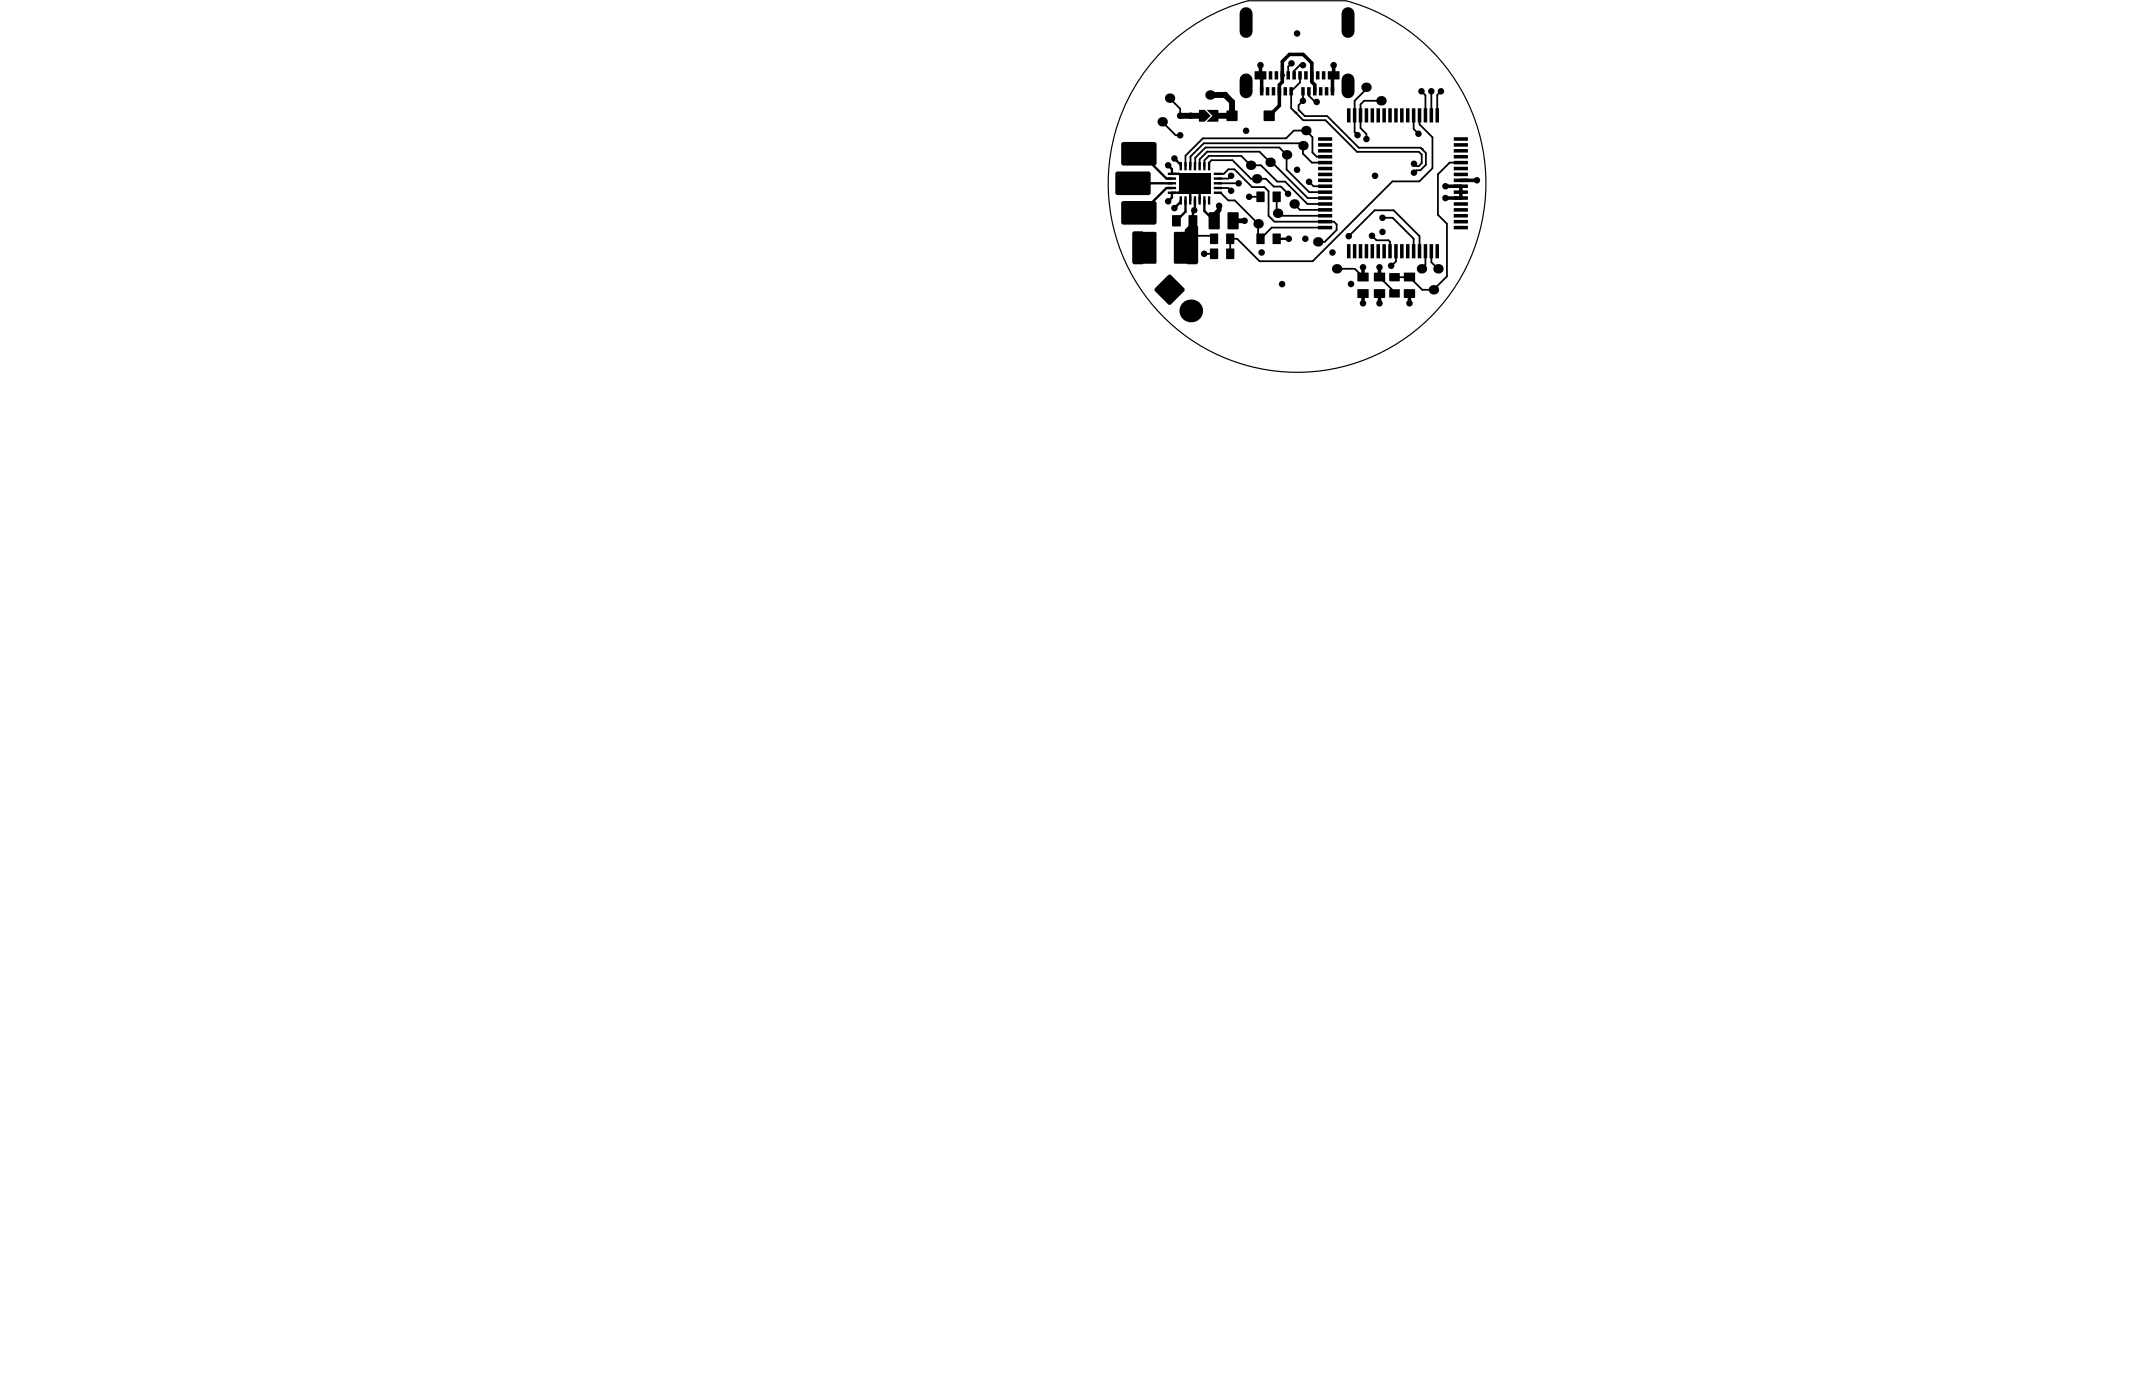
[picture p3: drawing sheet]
<svg xmlns="http://www.w3.org/2000/svg" width="302mm" height="195mm" viewBox="0 0 302 195" stroke-linecap="round" stroke-linejoin="round" font-family="sans-serif">
<circle cx="183" cy="25.9" r="26.7" fill="none" stroke="#000" stroke-width=".17"/>
<g fill="#000">
<path d="M169.2 15.5h.8l.8 .8-.8 .9-.8-.1zM170.2 15.5h1.7v1.6l-1.7 .1 .9-.9zM173.1 15.6h.1v.1h-.2zM173 16.9h.2v.2zM174.5 16.9h.1l-.1 .2zM174.5 15.6l.1 .1h-.1zM177 11.1h.1v.1zM177 10.1l.1-.1v.2h-.1zM177.7 13.4l.1 .1zM178.3 15.6h.1v.1h-.1zM178.3 16.9h.1v.2zM178.5 11.1h.2l-.2 .1z"/>
<path d="M178.5 10l.2 .2h-.2zM178.6 13.4v.1zM179 12.3h.1zM179.4 10l.1 .1zM179.4 13.4l.1 .1zM179.7 16.9h.1l-.1 .2zM179.7 15.6l.1 .1h-.1zM179.8 11.2h.1zM180.3 10v.1zM180.2 13.4l.1 .1zM181.1 10l.1 .1zM181.1 13.4v.1z"/>
<path d="M181.5 12.3h.1zM181.9 10l.1 .1zM181.9 13.4l.1 .1zM182.3 11.2h.1zM182.8 10v.1zM183.6 10l.1 .1zM183.6 13.4v.1zM184 12.3h.1zM184.4 10l.1 .1zM184.4 13.4l.1 .1zM184.8 11.2h.1zM185.3 10v.1z"/>
<path d="M185.2 13.4l.1 .1zM185.9 19.8l.1 .1zM186.1 10l.1 .1zM186.1 13.4v.1zM186.5 12.3h.1zM186.9 10l.1 .1zM186.9 13.4l.1 .1zM187.3 11.1h.1v.1zM187.4 10.1v-.1v.2h-.1zM187.7 13.4l.1 .1zM188.9 11.1h.1l-.1 .1zM188.9 10l.1 .2h-.1z"/>
<path d="M190 17.2l.1 .1zM190.9 17.2v.1zM191.3 15.3h.1zM191.7 17.2v.1zM192.1 15.3h.1zM192.5 17.2l.1 .1zM193.4 17.2v.1zM193.8 15.3h.1zM194.2 17.2v.1zM194.6 15.3h.1zM195 17.2l.1 .1zM195.9 17.2v.1z"/>
<path d="M196.3 15.3h.1zM196.7 17.2v.1zM197.1 15.3h.1zM197.5 17.2l.1 .1zM198.4 17.2v.1zM198.8 15.3h.1zM199.2 17.2v.1zM199.6 15.3h.1zM200 17.2l.1 .1zM200.8 17.2l.1 .1zM201.7 17.2v.1zM202.1 15.3h.1z"/>
<path d="M202.5 17.2l.1 .1zM205.1 19.8v.1zM207 19.4h.1zM157.5 24.2h.2v.3h-.4zM157.3 27.2h.4v.3h-.2zM158.3 20.1l.2-.1v.4h-.3zM158.2 23h.3v.4l-.3-.2zM158.3 28.4h.2v.3h-.3zM158.2 31.4h.3v.3l-.3-.2zM161.3 32.8l.1-.1v.2h-.2zM161.2 37h.2v.2zM159.9 32.6h1.3l.4 .5v3.8l-.4 .4h-1.3l-.2-.3v-4.1z"/>
<path d="M162 27.2h.3l-.1 .3h-.2zM162 24.2l.3 .2v.1h-.3zM162.8 23h.4l-.2 .3-.2 .1zM162.8 20l.3 .2 .1 .2h-.4zM162.8 31.4h.4l-.2 .3h-.2zM162.8 28.4l.3 .1 .1 .2h-.4zM163 32.7l.2 .2h-.2zM163 37h.2l-.2 .2zM164.8 38.8h.3h.1l-.2 .3zM165.4 30.4h.1v.1h-.2zM165.3 31.8h.2v.2zM165.7 32.8l.1-.1v.2h-.2z"/>
<path d="M165.6 37h.2v.2zM166.5 30.4l.1 .1h-.1zM166.5 31.8h.1l-.1 .2zM167.4 32.7l.2 .2h-.2zM167.4 37h.2l-.2 .2zM167.7 30.4h.1v.1h-.1zM167.7 31.8h.1v.2zM168.8 30.4l.1 .1h-.1zM168.8 31.8h.1l-.1 .2zM167.8 31.8h1l.2 .2v5.1l-.2 .2h-1.2l-.5-.4v-4.5zM170.6 30l.1-.1v.2h-.2zM170.5 32.2h.2v.2z"/>
<path d="M170.7 34.3h.1v.1zM170.7 33l.1-.1v.2h-.1zM170.7 35.1h.1v.1h-.1zM170.7 36.4h.1v.2zM171.7 34.3h.2l-.2 .1zM171.7 32.9l.2 .2h-.2zM171.7 35.1l.2 .1h-.2zM171.7 36.4h.2l-.2 .2zM171.9 29.9l.2 .2h-.2zM171.9 32.2h.2l-.2 .2zM173 34.3h.1v.1zM173 33l.1-.1v.2h-.1z"/>
<path d="M173 35.1h.1v.1h-.1zM173 36.4h.1v.2zM173.2 30l.1-.1v.2h-.1zM173.2 32.2h.1v.2zM174 34.3h.1l-.1 .1zM174 32.9l.1 .2h-.1zM174 35.1l.1 .1h-.1zM174 36.4h.1l-.1 .2zM174.6 29.9l.2 .2h-.2zM174.6 32.2h.2l-.2 .2zM177.3 27.1l.1-.1v.1h-.2zM177.2 28.4h.2v.1z"/>
<path d="M177.3 33l.1-.1v.2h-.2zM177.2 34.3h.2v.1zM178.3 27l.1 .1h-.1zM178.3 28.4h.1l-.1 .1zM178.3 32.9l.1 .2h-.1zM178.3 34.3h.1l-.1 .1zM179.6 27.1v-.1v.1h-.1zM179.5 28.4h.1v.1zM179.6 33v-.1v.2h-.1zM179.5 34.3h.1v.1zM180.6 27l.1 .1h-.1zM180.6 28.4h.1l-.1 .1z"/>
<path d="M180.6 32.9l.1 .2h-.1zM180.6 34.3h.1l-.1 .1zM185.9 32.3l.1 .1zM185.9 31.5h.1zM185.9 30.6l.1 .1zM185.9 29.8l.1 .1zM185.9 29h.1zM185.9 28.1l.1 .1zM185.9 27.3l.1 .1zM185.9 26.5h.1zM185.9 25.6l.1 .1zM185.9 24.8l.1 .1z"/>
<path d="M185.9 24h.1zM185.9 23.1l.1 .1zM185.9 22.3l.1 .1zM185.9 21.5h.1zM185.9 20.6l.1 .1zM187.9 31v.1zM187.9 28.5v.1zM187.9 26v.1zM187.9 23.5v.1zM187.9 21v.1zM190 36.4h.1zM190.5 34.4v.1z"/>
<path d="M191.3 34.4l.1 .1zM191.5 38.5h.1v.1h-.1zM191.5 39.6h.1v.1zM192.1 34.4l.1 .1zM192.5 36.4h.1zM193 39.6h.1l-.1 .1zM193 38.5l.1 .1h-.1zM193 34.4v.1zM193.8 34.4l.1 .1zM193.9 38.5v.1h-.1zM193.8 39.6h.1v.1zM194.6 34.4l.1 .1z"/>
<path d="M195 36.4h.1zM195.3 39.6h.1l-.1 .1zM195.3 38.5l.1 .1h-.1zM195.5 34.4v.1zM196 38.6l.1-.1v.2h-.1zM196 39.6h.1v.1zM196.3 34.4l.1 .1zM197.1 34.4l.1 .1zM197.4 39.6h.1l-.1 .1zM197.4 38.5l.1 .2h-.1zM197.5 36.4h.1zM198 34.4v.1z"/>
<path d="M198.1 38.5h.1v.1h-.2zM198 39.6h.2v.1zM198.8 34.4l.1 .1zM199.5 39.6h.1l-.1 .1zM199.5 38.5l.1 .1h-.1zM199.6 34.4l.1 .1zM200 36.4h.1zM200.5 34.4v.1zM200.8 36.4h.1zM201.3 34.4v.1zM202.1 34.4l.1 .1zM202.5 36.4h.1z"/>
<path d="M203 34.4v.1zM205.1 20.6v.1zM205.1 22.3v.1zM205.1 23.1v.1zM205.1 24.8v.1zM205.1 25.6v.1zM205.1 27.3v.1zM205.1 28.1v.1zM205.1 29.8v.1zM205.1 30.6v.1zM205.1 32.3v.1zM207 20.2h.1z"/>
<path d="M207 21l.1 .1zM207 21.9h.1zM207 22.7h.1zM207 23.5l.1 .1zM207 24.4h.1zM207 25.2h.1zM207 26l.1 .1zM207 26.9h.1zM207 27.7h.1zM207 28.5l.1 .1zM207 29.4h.1zM207 30.2h.1z"/>
<path d="M207 31l.1 .1zM207 31.9h.1zM163 40.7l.2 .2-.2 .2-.1-.1zM165 42.7l.2 .2-.1 .1-.3-.1zM167 40.7l.1 .3-.1 .1-.2-.2zM191.5 40.8h.1v.1h-.1zM191.5 41.9h.1v.2zM193 41.9h.1l-.1 .2zM193 40.8l.1 .1h-.1zM193.9 40.8v.1h-.1zM193.8 41.9h.1v.2zM195.3 41.9h.1l-.1 .2z"/>
<path d="M195.3 40.8l.1 .1h-.1zM196 40.9l.1-.1v.1h-.1zM196 41.9h.1v.1zM197.4 41.9h.1l-.1 .1zM197.4 40.8l.1 .1h-.1zM198.1 40.8h.1v.1h-.2zM198 41.9h.2v.2zM199.5 41.9h.1l-.1 .2zM199.5 40.8l.1 .1h-.1z"/>
<circle cx="164" cy="17.2" r=".67"/>
<circle cx="165" cy="13.9" r=".67"/>
<circle cx="166.5" cy="16.3" r=".46"/>
<circle cx="166.5" cy="19.1" r=".46"/>
<circle cx="168" cy="16.3" r=".46"/>
<circle cx="170.7" cy="13.4" r=".67"/>
<circle cx="172.8" cy="13.4" r=".46"/>
<circle cx="175.8" cy="18.5" r=".46"/>
<circle cx="177.8" cy="9.2" r=".46"/>
<circle cx="180.9" cy="10.6" r=".25"/>
<circle cx="182.2" cy="8.9" r=".46"/>
<circle cx="183" cy="4.7" r=".46"/>
<circle cx="183.8" cy="14.2" r=".46"/>
<circle cx="183.8" cy="9.2" r=".46"/>
<circle cx="184.2" cy="18.4" r=".67"/>
<circle cx="185.8" cy="14.4" r=".46"/>
<circle cx="188.1" cy="9.2" r=".46"/>
<circle cx="191.5" cy="19.1" r=".46"/>
<circle cx="192.7" cy="12.3" r=".67"/>
<circle cx="192.8" cy="19.6" r=".46"/>
<circle cx="194.8" cy="14.2" r=".67"/>
<circle cx="200.1" cy="18.9" r=".46"/>
<circle cx="200.5" cy="12.9" r=".46"/>
<circle cx="201.9" cy="12.9" r=".46"/>
<circle cx="203.3" cy="12.9" r=".46"/>
<circle cx="159.8" cy="25.9" r=".17"/>
<circle cx="160.4" cy="36.7" r=".46"/>
<circle cx="160.4" cy="35" r=".46"/>
<circle cx="160.4" cy="33.3" r=".46"/>
<circle cx="164.8" cy="28.4" r=".46"/>
<circle cx="164.8" cy="23.3" r=".46"/>
<circle cx="165.7" cy="29.4" r=".46"/>
<circle cx="165.7" cy="22.4" r=".46"/>
<circle cx="168.4" cy="36.7" r=".46"/>
<circle cx="168.4" cy="35" r=".46"/>
<circle cx="168.4" cy="33.3" r=".46"/>
<circle cx="168.5" cy="29.7" r=".46"/>
<circle cx="169.9" cy="35.8" r=".46"/>
<circle cx="172" cy="29" r=".46"/>
<circle cx="173.7" cy="26.9" r=".46"/>
<circle cx="173.7" cy="24.8" r=".46"/>
<circle cx="174.7" cy="25.9" r=".46"/>
<circle cx="175.6" cy="31.2" r=".46"/>
<circle cx="176.2" cy="27.8" r=".46"/>
<circle cx="176.4" cy="23.3" r=".67"/>
<circle cx="177.3" cy="25.2" r=".67"/>
<circle cx="177.5" cy="31.6" r=".67"/>
<circle cx="178" cy="35.6" r=".46"/>
<circle cx="179.2" cy="22.9" r=".67"/>
<circle cx="180.2" cy="30.1" r=".67"/>
<circle cx="181.5" cy="21.8" r=".67"/>
<circle cx="181.7" cy="27.3" r=".46"/>
<circle cx="181.8" cy="33.7" r=".46"/>
<circle cx="182.6" cy="28.8" r=".67"/>
<circle cx="183" cy="24" r=".46"/>
<circle cx="183.8" cy="20.6" r=".67"/>
<circle cx="184.2" cy="33.7" r=".46"/>
<circle cx="184.7" cy="25.7" r=".46"/>
<circle cx="185.9" cy="34.1" r=".67"/>
<circle cx="188" cy="35.6" r=".46"/>
<circle cx="188.6" cy="37.9" r=".67"/>
<circle cx="190.3" cy="33.3" r=".46"/>
<circle cx="192.3" cy="37.7" r=".46"/>
<circle cx="193.6" cy="33.3" r=".46"/>
<circle cx="194" cy="24.8" r=".46"/>
<circle cx="194.6" cy="37.7" r=".46"/>
<circle cx="195" cy="30.7" r=".46"/>
<circle cx="195" cy="32.7" r=".46"/>
<circle cx="196.3" cy="37.5" r=".46"/>
<circle cx="199.5" cy="24.4" r=".46"/>
<circle cx="199.5" cy="23.1" r=".46"/>
<circle cx="200.5" cy="37.9" r=".67"/>
<circle cx="202.9" cy="37.9" r=".67"/>
<circle cx="203.9" cy="26.3" r=".46"/>
<circle cx="203.9" cy="27.9" r=".46"/>
<circle cx="208.4" cy="25.4" r=".46"/>
<circle cx="168" cy="43.9" r="1.6"/>
<circle cx="180.9" cy="40.1" r=".46"/>
<circle cx="190.6" cy="40.1" r=".46"/>
<circle cx="192.3" cy="42.8" r=".46"/>
<circle cx="194.6" cy="42.8" r=".46"/>
<circle cx="198.8" cy="42.8" r=".46"/>
<circle cx="202.2" cy="40.9" r=".67"/>
</g>
<g fill="none" stroke="#000" stroke-width=".25">
<path d="M164 17.2l1.9 1.9h.6M165 13.9l1.5 1.4v1M182.2 8.9l-.5 .5v1.2M182.6 15.7l.2 .2M182.8 15.9h.1M183.4 10.6v1l-1.2 1.3v2.4l1.6 1.7h3.2l4.5 4.4h8.7l.4 .4v1.2l-.5 .4h-.3l-.3-.3M183.8 9.2h-.4l-.8 .8v.6M183.8 12.9v1.3l-.6 .6v.7l.9 .9h3.1l4.5 4.4h8.7l.8 .8v1.7l-.8 .7h-.6l-.3 .4M184.7 12.9v.6l.8 .9h.3M192.7 12.3v.3l-1.6 1.6v4.5l.4 .4M194.8 14.2h-2.3l-.6 .5v3.4l.9 .8v.7M199.4 16.3v1.9l.7 .7"/>
<path d="M200.3 16.3v1.3l1.8 1.8v4.3l-1.9 1.9h-3.8l-11.2 11.3h-7.5l-3.2-3.2h-.9v2.1M200.5 12.9l.6 .5v2.9M201.9 12.9v3.4M203.3 12.9l-.5 .5v2.9M168.4 33.3h2.5l.4 .4M168.6 23.4v-1.1l1.5-1.5h10.4l1 1v2.1l3.2 3.2h2.2M168.6 29.6l-.1 .1M169.2 23.4v-.9l1.1-1.1h7.4l1.5 1.5h.3l5 5h2.4M169.9 35.8h1.4M169.9 23.4v-.8l.6-.6h4.6l1.3 1.3h1.5l2.3 2.3h1.1l3.1 3.2h2.5M170.6 23.4v-.5l.3-.3h3l2.6 2.6h2.1l1.1 1.1h1l1 1M171.8 24.5h.9l.6-.6h.8l2.6 2.5h1.7l.6 .6v3.5l.8 .8h8.4l.4 .4v.8l-1.7 1.6h-1"/>
<path d="M171.8 27.2h.4l1.1 1.1h.9l3.3 3.3v1.8M171.8 26.5h1.5l.4 .4M171.8 25.9h2.9M173.7 24.8l-.4 .4h-1.5M174.7 25.9h.1M176.2 27.8h1.6M180.1 27.8v2.2l.5 .4h6.3M182.6 28.8l.8 .8h3.5M183.5 20.5v-.3h-13.7l-1.8 1.9-.1 1.3M183.8 20.6v1.1l1.3 1.2h1.8M184.7 25.7l.6 .6h1.6M186.9 32.1h-7.5l-1.6 1.6-.4-.4"/>
<path d="M186.9 22.1h-1.1l-.6-.6v-2.1l-1-1h-1.7l-1.1 1.1h-11.7l-2.5 2.5v1.4M188.6 37.9h2.5l1.2 1.2M190.3 33.3l3.6-3.6h2.7l3.7 3.6v2.1M193.6 33.3l.6 .6h1.7l.2 .2v1.3M194.6 39.1l2.1 2.1v.2M195 30.7h1.5l2.9 3v1.7M196.9 35.4v1.5l-.6 .6M200.6 21h.1M201.1 35.4v2l-.6 .5M201.9 35.4v1.6l1 .9M206.1 22.9h-1.6l-1.6 1.7v5.7l1.2 1.3v7.4l-1.9 1.9h-1.6l-1.8-1.8h-2.1"/>
</g>
<path d="M177.8 9.2v1.4l.2 .2v2.1M185.5 12.9v-.9l-.4-.4v-2.7l-1.2-1.2h-2l-1 1v2.9l-.4 .4v2.9l-1.4 1.4M188.1 9.2v1.4l-.1 .2v2.1M192.3 37.7v1.4M194.6 37.7v1.4M203.9 26.3h2.2v1.6h-2.2M208.4 25.4h-2.3M192.3 41.4v1.4M194.6 41.4v1.4M198.8 41.4v1.4" fill="none" stroke="#000" stroke-width=".5"/>
<path d="M166.5 16.3h3.5M170.7 13.4h2.1l1 1v1.9h-2.1" fill="none" stroke="#000" stroke-width=".83"/>
<g fill="none" stroke="#000" stroke-width=".33">
<path d="M159.8 25.9h5.5M160.7 21.7h.4l3.5 3.5h.7M164.8 23.3l.5 .6v.6h1l1.3 1.4M165.3 26.5h-.7l-3.5 3.5h-.4M165.7 22.4l.9 .9v.1M166.6 28.3v.2l-.9 .9M167.2 28.3v1.6l-1.2 1.3M167.6 25.9l-1.3 1.3h-1v.7l-.5 .5M167.6 25.9h1M168.5 29.7l-.2 .2v1.3M168.5 29.7h.1M168.6 28.3v1.3"/>
<path d="M168.6 25.9l.6 .6v1.8M168.6 25.9l-.7 .6v1.8M169.9 28.3v1.5l1.4 1.4M180.1 33.7h1.7"/>
</g>
<path d="M172 29v.6l-.7 .7v.9M174 31.2h1.6" fill="none" stroke="#000" stroke-width=".67"/>
<path d="M175.8 1.9v2.5M175.8 11.3v1.6M190.2 1.9v2.5M190.2 11.3v1.6" fill="none" stroke="#000" stroke-width="1.8"/>
<g fill="#000">
<path d="M173.2 15.6h1.3l.1 .1v1.2l-.1 .2h-1.3l-.2-.2v-1.2z" fill-rule="evenodd"/>
<path d="M177.1 10h1.4l.2 .2v.9l-.2 .1h-1.4l-.1-.1v-.9z" fill-rule="evenodd"/>
<path d="M177.8 12.3h.4v1.2l-.5-.1z" fill-rule="evenodd"/>
<path d="M178.3 15.7l.1-.1h1.3l.1 .1v1.2l-.1 .2h-1.3l-.1-.2z" fill-rule="evenodd"/>
<path d="M178.6 12.3h.5l-.1 1.2-.4-.1z" fill-rule="evenodd"/>
<path d="M179 10l.5 .1-.1 1.1h-.4z" fill-rule="evenodd"/>
<path d="M179.5 12.3h.4v1.2l-.5-.1z" fill-rule="evenodd"/>
<path d="M179.8 10.1h.5v1.1h-.5z" fill-rule="evenodd"/>
<path d="M180.3 12.3h.4v1.2l-.5-.1z" fill-rule="evenodd"/>
<path d="M180.7 10l.5 .1-.1 1.1h-.4z" fill-rule="evenodd"/>
<path d="M181.1 12.3h.5l-.1 1.2-.4-.1z" fill-rule="evenodd"/>
<path d="M181.5 10l.5 .1-.1 1.1h-.4z" fill-rule="evenodd"/>
<path d="M182 12.3h.4v1.2l-.5-.1z" fill-rule="evenodd"/>
<path d="M182.4 10l.4 .1v1.1h-.5z" fill-rule="evenodd"/>
<path d="M183.2 10.1h.5l-.1 1.1h-.4z" fill-rule="evenodd"/>
<path d="M183.6 12.3h.5l-.1 1.2-.4-.1z" fill-rule="evenodd"/>
<path d="M184 10l.5 .1-.1 1.1h-.4z" fill-rule="evenodd"/>
<path d="M184.5 12.3h.4v1.2l-.5-.1z" fill-rule="evenodd"/>
<path d="M184.9 10l.4 .1v1.1h-.5z" fill-rule="evenodd"/>
<path d="M185.3 12.3h.4v1.2l-.5-.1z" fill-rule="evenodd"/>
<path d="M185.7 10l.5 .1-.1 1.1h-.4z" fill-rule="evenodd"/>
<path d="M186.1 12.3h.5l-.1 1.2-.4-.1z" fill-rule="evenodd"/>
<path d="M186.5 10.1h.5l-.1 1.1h-.4z" fill-rule="evenodd"/>
<path d="M187 12.3h.4v1.2l-.5-.1z" fill-rule="evenodd"/>
<path d="M187.4 10h1.5l.1 .2v.9l-.1 .1h-1.5l-.1-.1v-.9z" fill-rule="evenodd"/>
<path d="M187.8 12.3h.4v1.2l-.5-.1z" fill-rule="evenodd"/>
<path d="M186 19.4h1.9v.4l-1.9 .1z" fill-rule="evenodd"/>
<path d="M190.1 15.3h.4v2l-.5-.1z" fill-rule="evenodd"/>
<path d="M190.9 15.3h.5l-.1 2-.4-.1z" fill-rule="evenodd"/>
<path d="M191.7 15.3h.5l-.1 2-.4-.1z" fill-rule="evenodd"/>
<path d="M192.6 15.3h.4v2l-.5-.1z" fill-rule="evenodd"/>
<path d="M193.4 15.3h.5l-.1 2-.4-.1z" fill-rule="evenodd"/>
<path d="M194.2 15.3h.5l-.1 2-.4-.1z" fill-rule="evenodd"/>
<path d="M195.1 15.3h.4v2l-.5-.1z" fill-rule="evenodd"/>
<path d="M195.9 15.3h.5l-.1 2-.4-.1z" fill-rule="evenodd"/>
<path d="M196.7 15.3h.5l-.1 2-.4-.1z" fill-rule="evenodd"/>
<path d="M197.6 15.3h.4v2l-.5-.1z" fill-rule="evenodd"/>
<path d="M198.4 15.3h.5l-.1 2-.4-.1z" fill-rule="evenodd"/>
<path d="M199.2 15.3h.5l-.1 2-.4-.1z" fill-rule="evenodd"/>
<path d="M200.1 15.3h.4v2l-.5-.1z" fill-rule="evenodd"/>
<path d="M200.9 15.3h.4v2l-.5-.1z" fill-rule="evenodd"/>
<path d="M201.7 15.3h.5l-.1 2-.4-.1z" fill-rule="evenodd"/>
<path d="M202.6 15.3h.4v2l-.5-.1z" fill-rule="evenodd"/>
<path d="M205.1 19.4h1.9l.1 .4-2 .1z" fill-rule="evenodd"/>
<path d="M157.7 24.2h4.3l.3 .3v2.7l-.3 .3h-4.3l-.4-.3v-2.7z" fill-rule="evenodd"/>
<path d="M158.5 20h4.3l.4 .4v2.6l-.4 .4h-4.3l-.3-.4v-2.6z" fill-rule="evenodd"/>
<path d="M158.5 28.4h4.3l.4 .3v2.7l-.4 .3h-4.3l-.3-.3v-2.7z" fill-rule="evenodd"/>
<path d="M161.4 32.7h1.6l.2 .2v4.1l-.2 .2h-1.6l-.2-.2v-4.1z" fill-rule="evenodd"/>
<path d="M164.8 24.4h1.1v.3h-1.1z" fill-rule="evenodd"/>
<path d="M164.8 25h1.1v.3l-1.1 .1z" fill-rule="evenodd"/>
<path d="M164.8 25.7h1.1v.3h-1.1z" fill-rule="evenodd"/>
<path d="M164.8 26.4h1.1v.3h-1.1z" fill-rule="evenodd"/>
<path d="M164.8 27h1.1v.3l-1.1 .1z" fill-rule="evenodd"/>
<path d="M165.3 30.5l.2-.1h1l.1 .1v1.3l-.1 .2h-1l-.2-.2z" fill-rule="evenodd"/>
<path d="M166.4 22.9h.3v1.1h-.3z" fill-rule="evenodd"/>
<path d="M166.4 27.7h.3v1.2l-.3-.1z" fill-rule="evenodd"/>
<path d="M167.1 22.9h.3v1.1h-.3z" fill-rule="evenodd"/>
<path d="M167.1 27.7h.3v1.2l-.3-.1z" fill-rule="evenodd"/>
<path d="M165.8 32.7h1.6l.2 .2v4.1l-.2 .2h-1.6l-.2-.2v-4.1z" fill-rule="evenodd"/>
<path d="M167.8 22.9h.3l-.1 1.1h-.3z" fill-rule="evenodd"/>
<path d="M167.8 27.7h.3l-.1 1.2-.3-.1z" fill-rule="evenodd"/>
<path d="M168.4 22.9h.3v1.1h-.3z" fill-rule="evenodd"/>
<path d="M168.4 27.7h.3v1.2l-.3-.1z" fill-rule="evenodd"/>
<path d="M167.8 30.4h1l.1 .1v1.3l-.1 .2h-1l-.1-.2v-1.3z" fill-rule="evenodd"/>
<path d="M169.1 22.9h.3v1.1h-.3z" fill-rule="evenodd"/>
<path d="M169.1 27.7h.3v1.2l-.3-.1z" fill-rule="evenodd"/>
<path d="M169.8 22.9h.3l-.1 1.1h-.3z" fill-rule="evenodd"/>
<path d="M169.8 27.7h.3l-.1 1.2-.3-.1z" fill-rule="evenodd"/>
<path d="M170.8 32.9h.9l.2 .2v1.2l-.2 .1h-.9l-.1-.1v-1.2z" fill-rule="evenodd"/>
<path d="M170.4 22.9h.3v1.1h-.3z" fill-rule="evenodd"/>
<path d="M170.4 27.7h.3v1.2l-.3-.1z" fill-rule="evenodd"/>
<path d="M166.3 24.4h4.5v2.9h-4.5z" fill-rule="evenodd"/>
<path d="M170.8 35.1h.9l.2 .1v1.2l-.2 .2h-.9l-.1-.2v-1.2z" fill-rule="evenodd"/>
<path d="M170.7 29.9h1.2l.2 .2v2.1l-.2 .2h-1.2l-.2-.2v-2.1z" fill-rule="evenodd"/>
<path d="M171.3 27h1.1v.3l-1.1 .1z" fill-rule="evenodd"/>
<path d="M171.3 26.4h1.1v.3h-1.1z" fill-rule="evenodd"/>
<path d="M171.2 25.7h1.2v.3h-1.1z" fill-rule="evenodd"/>
<path d="M171.3 25h1.1v.3l-1.1 .1z" fill-rule="evenodd"/>
<path d="M171.3 24.4h1.1v.3h-1.1z" fill-rule="evenodd"/>
<path d="M173.1 32.9h.9l.1 .2v1.2l-.1 .1h-.9l-.1-.1v-1.2z" fill-rule="evenodd"/>
<path d="M173.1 35.1h.9l.1 .1v1.2l-.1 .2h-.9l-.1-.2v-1.2z" fill-rule="evenodd"/>
<path d="M173.3 29.9h1.3l.2 .2v2.1l-.2 .2h-1.3l-.1-.2v-2.1z" fill-rule="evenodd"/>
<path d="M177.4 27h.9l.1 .1v1.3l-.1 .1h-.9l-.2-.1v-1.3z" fill-rule="evenodd"/>
<path d="M177.4 32.9h.9l.1 .2v1.2l-.1 .1h-.9l-.2-.1v-1.2z" fill-rule="evenodd"/>
<path d="M179.6 27h1l.1 .1v1.3l-.1 .1h-1l-.1-.1v-1.3z" fill-rule="evenodd"/>
<path d="M179.6 32.9h1l.1 .2v1.2l-.1 .1h-1l-.1-.1v-1.2z" fill-rule="evenodd"/>
<path d="M186 31.9h1.9v.4l-1.9 .1z" fill-rule="evenodd"/>
<path d="M186 31h1.9v.5h-1.9z" fill-rule="evenodd"/>
<path d="M186 30.2h1.9v.4l-1.9 .1z" fill-rule="evenodd"/>
<path d="M186 29.4h1.9v.4l-1.9 .1z" fill-rule="evenodd"/>
<path d="M186 28.5h1.9v.5h-1.9z" fill-rule="evenodd"/>
<path d="M186 27.7h1.9v.4l-1.9 .1z" fill-rule="evenodd"/>
<path d="M186 26.9h1.9v.4l-1.9 .1z" fill-rule="evenodd"/>
<path d="M186 26h1.9v.5h-1.9z" fill-rule="evenodd"/>
<path d="M186 25.2h1.9v.4l-1.9 .1z" fill-rule="evenodd"/>
<path d="M186 24.4h1.9v.4l-1.9 .1z" fill-rule="evenodd"/>
<path d="M186 23.5h1.9v.5h-1.9z" fill-rule="evenodd"/>
<path d="M186 22.7h1.9v.4l-1.9 .1z" fill-rule="evenodd"/>
<path d="M186 21.9h1.9v.4l-1.9 .1z" fill-rule="evenodd"/>
<path d="M186 21h1.9v.5h-1.9z" fill-rule="evenodd"/>
<path d="M186 20.2h1.9v.4l-1.9 .1z" fill-rule="evenodd"/>
<path d="M190 34.5h.5v1.9h-.5z" fill-rule="evenodd"/>
<path d="M190.9 34.4l.5 .1-.1 1.9h-.4z" fill-rule="evenodd"/>
<path d="M191.6 38.5h1.4l.1 .1v1l-.1 .1h-1.4l-.1-.1v-1z" fill-rule="evenodd"/>
<path d="M191.7 34.4l.5 .1-.1 1.9h-.4z" fill-rule="evenodd"/>
<path d="M192.6 34.4l.4 .1v1.9h-.5z" fill-rule="evenodd"/>
<path d="M193.4 34.5h.5l-.1 1.9h-.4z" fill-rule="evenodd"/>
<path d="M193.9 38.5h1.4l.1 .1v1l-.1 .1h-1.4l-.1-.1v-1z" fill-rule="evenodd"/>
<path d="M194.2 34.4l.5 .1-.1 1.9h-.4z" fill-rule="evenodd"/>
<path d="M195.1 34.4l.4 .1v1.9h-.5z" fill-rule="evenodd"/>
<path d="M195.9 34.4l.5 .1-.1 1.9h-.4z" fill-rule="evenodd"/>
<path d="M196 38.7l.1-.2h1.3l.1 .2v.9l-.1 .1h-1.3l-.1-.1z" fill-rule="evenodd"/>
<path d="M196.7 34.5h.5l-.1 1.9h-.4z" fill-rule="evenodd"/>
<path d="M197.6 34.4l.4 .1v1.9h-.5z" fill-rule="evenodd"/>
<path d="M198.2 38.5h1.3l.1 .1v1l-.1 .1h-1.3l-.2-.1v-1z" fill-rule="evenodd"/>
<path d="M198.4 34.5h.5l-.1 1.9h-.4z" fill-rule="evenodd"/>
<path d="M199.2 34.4l.5 .1-.1 1.9h-.4z" fill-rule="evenodd"/>
<path d="M200 34.5h.5v1.9h-.5z" fill-rule="evenodd"/>
<path d="M200.9 34.4l.4 .1v1.9h-.5z" fill-rule="evenodd"/>
<path d="M201.7 34.5h.5l-.1 1.9h-.4z" fill-rule="evenodd"/>
<path d="M202.6 34.4l.4 .1v1.9h-.5z" fill-rule="evenodd"/>
<path d="M205.1 20.2h1.9l.1 .4-2 .1z" fill-rule="evenodd"/>
<path d="M205.1 21h1.9l.1 .5h-2z" fill-rule="evenodd"/>
<path d="M205.1 21.9h1.9l.1 .4-2 .1z" fill-rule="evenodd"/>
<path d="M205.1 22.7h1.9l.1 .4-2 .1z" fill-rule="evenodd"/>
<path d="M205.1 23.5h1.9l.1 .5h-2z" fill-rule="evenodd"/>
<path d="M205.1 24.4h1.9l.1 .4-2 .1z" fill-rule="evenodd"/>
<path d="M205.1 25.2h1.9l.1 .4-2 .1z" fill-rule="evenodd"/>
<path d="M205.1 26h1.9l.1 .5h-2z" fill-rule="evenodd"/>
<path d="M205.1 26.9h1.9l.1 .4-2 .1z" fill-rule="evenodd"/>
<path d="M205.1 27.7h1.9l.1 .4-2 .1z" fill-rule="evenodd"/>
<path d="M205.1 28.5h1.9l.1 .5h-2z" fill-rule="evenodd"/>
<path d="M205.1 29.4h1.9l.1 .4-2 .1z" fill-rule="evenodd"/>
<path d="M205.1 30.2h1.9l.1 .4-2 .1z" fill-rule="evenodd"/>
<path d="M205.1 31h1.9l.1 .5h-2z" fill-rule="evenodd"/>
<path d="M205.1 31.9h1.9l.1 .4-2 .1z" fill-rule="evenodd"/>
<path d="M164.8 38.8h.4l1.8 1.9v.4l-1.8 1.8h-.4l-1.8-1.8v-.4z" fill-rule="evenodd"/>
<path d="M191.6 40.8h1.4l.1 .1v1l-.1 .2h-1.4l-.1-.2v-1z" fill-rule="evenodd"/>
<path d="M193.9 40.8h1.4l.1 .1v1l-.1 .2h-1.4l-.1-.2v-1z" fill-rule="evenodd"/>
<path d="M196.1 40.8h1.3l.1 .1v1l-.1 .1h-1.3l-.1-.1v-1z" fill-rule="evenodd"/>
<path d="M198.2 40.8h1.3l.1 .1v1l-.1 .2h-1.3l-.2-.2v-1z" fill-rule="evenodd"/>
</g>
</svg>
